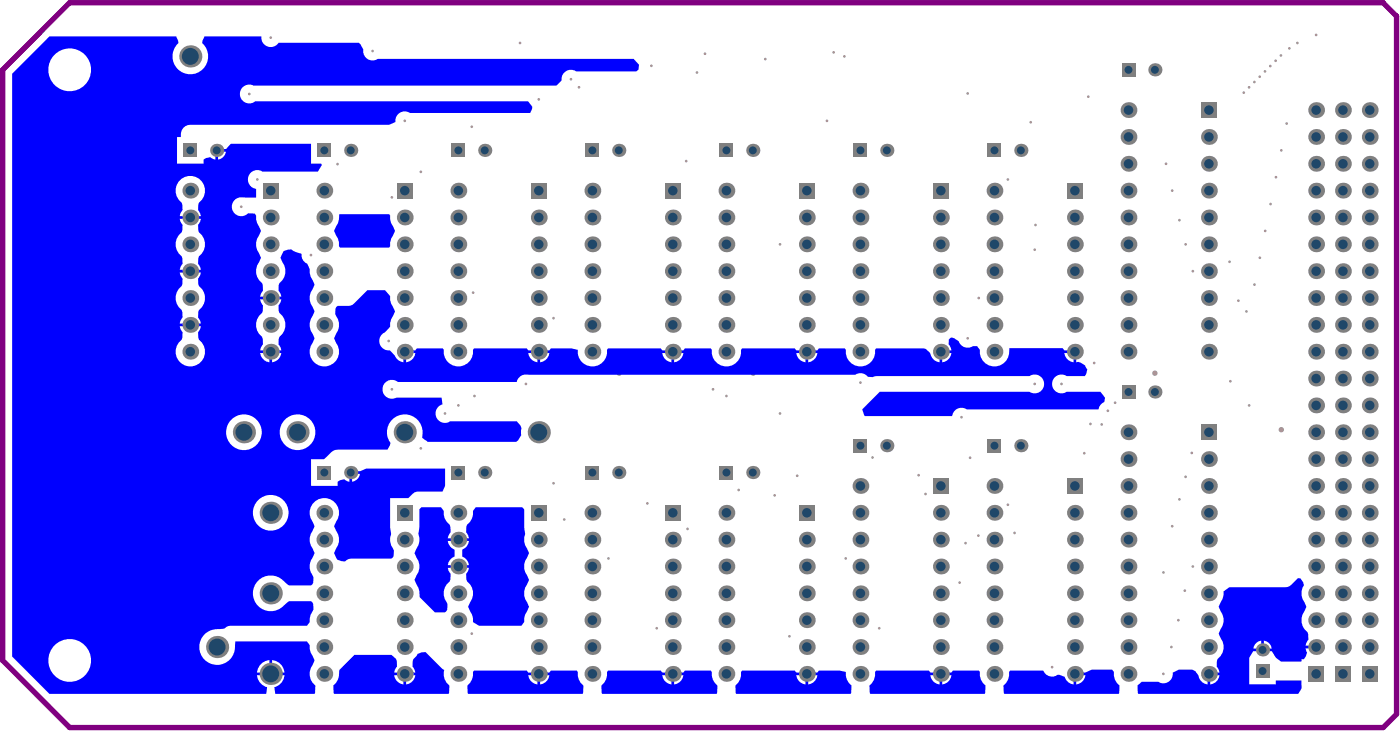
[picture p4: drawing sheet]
<svg xmlns="http://www.w3.org/2000/svg" width="442mm" height="230mm" viewBox="0 0 442 230" stroke-linecap="round" stroke-linejoin="round" font-family="sans-serif">
<path d="M22 .9h414.4l4.2 4.2v220l-4.2 4.2h-414.4l-21.2-21.2v-186.1z" fill="none" stroke="#800080" stroke-width="1.7"/>
<g fill="#a6968d">
<circle cx="195.8" cy="20.5" r=".85"/>
<circle cx="172.1" cy="22" r=".85"/>
<circle cx="157.3" cy="22" r=".85"/>
<circle cx="142.5" cy="22" r=".85"/>
<circle cx="125.6" cy="22" r=".85"/>
<circle cx="108.7" cy="22" r=".85"/>
<circle cx="91.8" cy="22" r=".85"/>
<circle cx="74.8" cy="22" r=".85"/>
<circle cx="326.4" cy="214.5" r=".85"/>
<circle cx="157.3" cy="214.5" r=".85"/>
<circle cx="199.6" cy="214.5" r=".85"/>
<circle cx="241.9" cy="214.5" r=".85"/>
<circle cx="284.1" cy="214.5" r=".85"/>
<circle cx="389.8" cy="188.7" r=".85"/>
<circle cx="110.8" cy="72.8" r=".85"/>
<circle cx="110.8" cy="100.3" r=".85"/>
<circle cx="9.3" cy="26.2" r=".85"/>
<circle cx="17.8" cy="43.2" r=".85"/>
<circle cx="9.3" cy="60.1" r=".85"/>
<circle cx="17.8" cy="77" r=".85"/>
<circle cx="9.3" cy="93.9" r=".85"/>
<circle cx="17.8" cy="110.8" r=".85"/>
<circle cx="9.3" cy="127.8" r=".85"/>
<circle cx="17.8" cy="144.7" r=".85"/>
<circle cx="9.3" cy="161.6" r=".85"/>
<circle cx="17.8" cy="178.5" r=".85"/>
<circle cx="9.3" cy="195.4" r=".85"/>
<circle cx="34.7" cy="43.2" r=".85"/>
<circle cx="26.2" cy="60.1" r=".85"/>
<circle cx="34.7" cy="77" r=".85"/>
<circle cx="26.2" cy="93.9" r=".85"/>
<circle cx="34.7" cy="110.8" r=".85"/>
<circle cx="26.2" cy="127.8" r=".85"/>
<circle cx="34.7" cy="144.7" r=".85"/>
<circle cx="26.2" cy="161.6" r=".85"/>
<circle cx="34.7" cy="178.5" r=".85"/>
<circle cx="26.2" cy="195.4" r=".85"/>
<circle cx="34.7" cy="212.4" r=".85"/>
<circle cx="43.1" cy="26.2" r=".85"/>
<circle cx="51.6" cy="43.2" r=".85"/>
<circle cx="43.1" cy="60.1" r=".85"/>
<circle cx="51.6" cy="77" r=".85"/>
<circle cx="43.1" cy="93.9" r=".85"/>
<circle cx="51.6" cy="110.8" r=".85"/>
<circle cx="43.1" cy="127.8" r=".85"/>
<circle cx="51.6" cy="144.7" r=".85"/>
<circle cx="43.1" cy="161.6" r=".85"/>
<circle cx="51.6" cy="178.5" r=".85"/>
<circle cx="43.1" cy="195.4" r=".85"/>
<circle cx="51.6" cy="212.4" r=".85"/>
<circle cx="68.5" cy="77" r=".85"/>
<circle cx="68.5" cy="110.8" r=".85"/>
<circle cx="60" cy="127.8" r=".85"/>
<circle cx="68.5" cy="144.7" r=".85"/>
<circle cx="60" cy="161.6" r=".85"/>
<circle cx="68.5" cy="178.5" r=".85"/>
<circle cx="60" cy="195.4" r=".85"/>
<circle cx="68.5" cy="212.4" r=".85"/>
<circle cx="77" cy="93.9" r=".85"/>
<circle cx="77" cy="127.8" r=".85"/>
<circle cx="119.2" cy="212.4" r=".85"/>
<circle cx="136.2" cy="178.5" r=".85"/>
<circle cx="136.2" cy="212.4" r=".85"/>
<circle cx="153.1" cy="178.5" r=".85"/>
<circle cx="279.9" cy="127.8" r=".85"/>
<circle cx="296.8" cy="127.8" r=".85"/>
<circle cx="389.9" cy="212.4" r=".85"/>
<circle cx="398.3" cy="195.4" r=".85"/>
<circle cx="164.1" cy="13.5" r=".42"/>
<circle cx="117.5" cy="16.1" r=".42"/>
<circle cx="85.4" cy="11.9" r=".42"/>
<circle cx="406.8" cy="15.2" r=".42"/>
<circle cx="409.3" cy="13.5" r=".42"/>
<circle cx="415.2" cy="11" r=".42"/>
<circle cx="390.7" cy="94.8" r=".42"/>
<circle cx="394.1" cy="127.8" r=".42"/>
<circle cx="404.2" cy="135.4" r=".85"/>
<circle cx="140.4" cy="130.3" r=".42"/>
<circle cx="246.1" cy="130.3" r=".42"/>
<circle cx="246.1" cy="77" r=".42"/>
<circle cx="326.4" cy="78.7" r=".42"/>
<circle cx="326.4" cy="121" r=".42"/>
<circle cx="144.6" cy="127.8" r=".42"/>
<circle cx="216.5" cy="50.8" r=".42"/>
<circle cx="318" cy="56.6" r=".42"/>
<circle cx="219.9" cy="22.9" r=".42"/>
<circle cx="222.4" cy="16.9" r=".42"/>
<circle cx="224.9" cy="122.7" r=".42"/>
<circle cx="233" cy="154.4" r=".42"/>
<circle cx="343.3" cy="30.5" r=".42"/>
<circle cx="325.2" cy="38.5" r=".42"/>
<circle cx="326.7" cy="70.9" r=".42"/>
<circle cx="148.8" cy="39.9" r=".42"/>
<circle cx="122.6" cy="107.5" r=".42"/>
<circle cx="132.8" cy="54.2" r=".42"/>
<circle cx="78.6" cy="29.6" r=".42"/>
<circle cx="76.1" cy="65.2" r=".42"/>
<circle cx="305.3" cy="29.5" r=".42"/>
<circle cx="305.3" cy="106.6" r=".42"/>
<circle cx="132.8" cy="141.3" r=".42"/>
<circle cx="344" cy="133.6" r=".42"/>
<circle cx="345.2" cy="114.4" r=".42"/>
<circle cx="387.9" cy="82.5" r=".42"/>
<circle cx="374" cy="150.3" r=".42"/>
<circle cx="376" cy="142.7" r=".42"/>
<circle cx="372.1" cy="157.4" r=".42"/>
<circle cx="342.1" cy="142.8" r=".42"/>
<circle cx="331.9" cy="210.2" r=".42"/>
<circle cx="393.2" cy="98.1" r=".42"/>
<circle cx="388.2" cy="120.1" r=".42"/>
<circle cx="244.4" cy="156.1" r=".42"/>
<circle cx="174.6" cy="152.3" r=".42"/>
<circle cx="204.2" cy="158.6" r=".42"/>
<circle cx="178" cy="163.7" r=".42"/>
<circle cx="392.4" cy="29.2" r=".42"/>
<circle cx="180.1" cy="25" r=".42"/>
<circle cx="182.7" cy="27.5" r=".42"/>
<circle cx="205.5" cy="20.7" r=".42"/>
<circle cx="216.9" cy="166.7" r=".42"/>
<circle cx="249" cy="200.5" r=".42"/>
<circle cx="241.4" cy="18.6" r=".42"/>
<circle cx="266.4" cy="17.8" r=".42"/>
<circle cx="263" cy="16.5" r=".42"/>
<circle cx="260.9" cy="38.1" r=".42"/>
<circle cx="400.8" cy="20.8" r=".42"/>
<circle cx="399.1" cy="22.5" r=".42"/>
<circle cx="397.4" cy="24.2" r=".42"/>
<circle cx="395.7" cy="25.8" r=".42"/>
<circle cx="394.1" cy="27.5" r=".42"/>
<circle cx="404.1" cy="17.5" r=".42"/>
<circle cx="402.4" cy="19.1" r=".42"/>
<circle cx="251.5" cy="149.9" r=".42"/>
<circle cx="395.8" cy="89.7" r=".42"/>
<circle cx="397.5" cy="81.2" r=".42"/>
<circle cx="399.2" cy="72.8" r=".42"/>
<circle cx="400.8" cy="64.3" r=".42"/>
<circle cx="402.5" cy="55.8" r=".42"/>
<circle cx="404.2" cy="47.4" r=".42"/>
<circle cx="405.9" cy="38.9" r=".42"/>
<circle cx="123.6" cy="122.7" r=".42"/>
<circle cx="123.6" cy="62.2" r=".42"/>
<circle cx="165.9" cy="121" r=".42"/>
<circle cx="98.1" cy="80.4" r=".42"/>
<circle cx="170" cy="31.3" r=".42"/>
<circle cx="81.2" cy="56.6" r=".42"/>
<circle cx="229.2" cy="124.8" r=".42"/>
<circle cx="149.7" cy="124.8" r=".42"/>
<circle cx="308.8" cy="93.9" r=".42"/>
<circle cx="149.3" cy="92.2" r=".42"/>
<circle cx="174.6" cy="100.3" r=".42"/>
<circle cx="271.5" cy="120.6" r=".42"/>
<circle cx="127.7" cy="38.1" r=".42"/>
<circle cx="349.5" cy="129.5" r=".42"/>
<circle cx="303.3" cy="131.5" r=".42"/>
<circle cx="347.6" cy="133.8" r=".42"/>
<circle cx="308.7" cy="168.8" r=".42"/>
<circle cx="304.6" cy="171.2" r=".42"/>
<circle cx="306" cy="144.3" r=".42"/>
<circle cx="275.3" cy="144.2" r=".42"/>
<circle cx="289.8" cy="149.8" r=".42"/>
<circle cx="106.5" cy="51.7" r=".42"/>
<circle cx="266.8" cy="176" r=".42"/>
<circle cx="192" cy="176" r=".42"/>
<circle cx="334.9" cy="121" r=".42"/>
<circle cx="320.1" cy="167.9" r=".42"/>
<circle cx="367.1" cy="180.4" r=".42"/>
<circle cx="277.4" cy="198" r=".42"/>
<circle cx="292" cy="155.7" r=".42"/>
<circle cx="207.2" cy="198" r=".42"/>
<circle cx="148.8" cy="199.7" r=".42"/>
<circle cx="318" cy="159.1" r=".42"/>
<circle cx="302.7" cy="183.6" r=".42"/>
<circle cx="351.8" cy="126.9" r=".42"/>
<circle cx="376.3" cy="85.5" r=".42"/>
<circle cx="376.3" cy="178.5" r=".42"/>
<circle cx="374" cy="77" r=".42"/>
<circle cx="373.8" cy="186.1" r=".42"/>
<circle cx="372.1" cy="69.4" r=".42"/>
<circle cx="369.8" cy="60.1" r=".42"/>
<circle cx="371.8" cy="195.4" r=".42"/>
<circle cx="369.6" cy="203.9" r=".42"/>
<circle cx="369.8" cy="165.8" r=".42"/>
<circle cx="367.9" cy="51.6" r=".42"/>
<circle cx="367" cy="212.4" r=".42"/>
<circle cx="364.3" cy="216.6" r=".85"/>
<circle cx="68.5" cy="117.6" r=".85"/>
<circle cx="153.1" cy="117.6" r=".85"/>
<circle cx="110.8" cy="117.6" r=".85"/>
<circle cx="195.3" cy="117.6" r=".85"/>
<circle cx="237.6" cy="117.6" r=".85"/>
<circle cx="279.9" cy="117.6" r=".85"/>
<circle cx="322.2" cy="117.6" r=".85"/>
<circle cx="364.3" cy="117.6" r=".85"/>
</g>
<g fill="#00f">
<path d="M107 67.5h15.8l.3 .4v1.2l.3 1.2 1.2 2.5-1.2 2.4-.3 1.2v1.2l-.3 .4h-15.5l-.4-.4v-1.2l-.3-1.2-1.2-2.4a9.7 9.7 0 0 0 1.6-5.3z"/>
<path d="M132.9 159.8l-.6 .7v5.7l-.3 2.1a4.7 4.7 0 0 1-.6 4.6l-.6 1.4 .6 1.4a4.7 4.7 0 0 1 0 5.7l-.6 1.4a10.4 10.4 0 0 1 1.6 5.4l4.8 4.8h3.2l.5-.4a3.3 3.3 0 0 0-.6-3.8 4.6 4.6 0 0 1 1.6-5.6l.3-2.3-.7-1.1-.2-.9h6.7l-.3 .9-.6 1.1 .3 2.3a4.6 4.6 0 0 1 .9 6.6l-.6 1.4 1.2 2.5 .3 1.1v1.2l1.9 1.2h13.4l.9-1.2v-1.2l.3-1.1 1.2-2.5-.6-1.4a4.7 4.7 0 0 1 0-5.7l.6-1.3-.6-1.4a4.7 4.7 0 0 1 0-5.7l.6-1.4-.6-1.4a4.7 4.7 0 0 1-.6-4.6l-.3-2.1v-5.7l-.7-.7h-14.6l-.9 1.2a4.6 4.6 0 0 1-1.8 4.3l-.3 2.4 .6 1.1 .3 .8h-6.7l.2-.8 .7-1.1-.3-2.4a4.6 4.6 0 0 1-1.9-4.3l-.9-1.2zM141.3 170.5h6.7a3.3 3.3 0 0 1-2.2 2.7v2.2a3.3 3.3 0 0 1 2.2 2.7h-6.7a3.3 3.3 0 0 1 2.1-2.7v-2.2a3.3 3.3 0 0 1-2.1-2.7z"/>
<path d="M191.8 211.3l-.3 .5a4.7 4.7 0 0 1-1.8 4.3l.3 2.6h36.1l.2-2.6a4.7 4.7 0 0 1-1.7-4.3l-.4-.5h-8.1l-.5 .6h-6.7l-.4-.6zM208.9 212.8h2.9v2.9a3.4 3.4 0 0 1-2.9-2.9zM212.7 212.8h2.9a3.4 3.4 0 0 1-2.9 2.9z"/>
<path d="M111.8 206.4l-4.7 4.8a8.1 8.1 0 0 1-1.1 4l-.8 .9 .2 2.6h36.1l.3-2.6a4.6 4.6 0 0 1-1.6-5l-.9-.5-5.1-5.1-2.4 .5-1.4 1.6-.3 2.4 .7 1.1 .2 .8h-6.6l.2-.8 .6-1.1v-1.7l-.2-.7-1.5-1.2zM124.4 212.8h2.9v2.9a3.4 3.4 0 0 1-2.9-2.9zM128.1 212.8h2.9a3.4 3.4 0 0 1-2.9 2.9z"/>
<path d="M149.6 211.3l-.4 .5a4.7 4.7 0 0 1-1.8 4.3l.3 2.6h36.1l.3-2.6a4.7 4.7 0 0 1-1.8-4.3l-.3-.5h-8.2l-.5 .6h-6.7l-.4-.6zM166.6 212.8h3v2.9a3.4 3.4 0 0 1-3-2.9zM170.4 212.8h2.9a3.4 3.4 0 0 1-2.9 2.9z"/>
<path d="M15.6 11.5l-11.8 11.7v183.7l11.8 11.8h68.4l.3-2.1-.6-.2a4.3 4.3 0 0 1-2.6-3.6l8.7 .1a4.3 4.3 0 0 1-3.2 3.7l.2 2.1h12.4l.3-2.6a4.7 4.7 0 0 1-.9-6.6l.7-1.4-1.3-2.4-.3-1.2v-1.2l-.9-1.2h-22.6v1.3a5.7 5.7 0 0 1-5.7 6.1 5.7 5.7 0 0 1-5.7-6.2 5.7 5.7 0 0 1 6.7-5.1l1.3-.1 .7-.6 1.2-.3h24.1l.9-1.2v-1.2l.3-1.1 .9-1.7-.1-1.7-.2-.5-.5-.3h-6.9l-.3 .1a10.5 10.5 0 0 1-4.9 3 5.7 5.7 0 0 1-5.7-8.1 5.7 5.7 0 0 1 9.8-.8l1.1 .8h6.9l.7-.9a3.6 3.6 0 0 0-.8-3.3 4.7 4.7 0 0 1 .6-4.6l.7-1.4-.7-1.4a4.7 4.7 0 0 1 0-5.7l.7-1.4-.7-1.4a4.7 4.7 0 0 1 .6-6.2 4.7 4.7 0 0 1 6.3 0 4.7 4.7 0 0 1 .5 6.2l-.6 1.4 .6 1.4a4.7 4.7 0 0 1 0 5.7l-.6 1.4 1 2.1 1.3 .4 1.2 .1 .6-.5 1.3-.4h12.7l.4-.3a3.3 3.3 0 0 0-.5-3.9l-.3-1.1v-1.2l.3-1.2-.3-2.1v-9.2h5.7a4 4 0 0 1 3.1-2.1h7.7l.8-1.8v-5.4h-24.9l-1.8 .8h-3.1v.4h-.4v2.9l-1.6-.8-1.3 .3-.8 .5v1.3h-8.4v-8.4h4.1l.8-.6a4.6 4.6 0 0 1 3.6-2.4h15.6l1-2.1-.5-.7a5.7 5.7 0 0 1 4.6-8.3 5.7 5.7 0 0 1 5.9 7.3l1.7 1.3h28l.5-.4 1-1.7 .1-2.2-.3-.7-1.2-1.4h-21a2.97 2.97 0 0 1-4.3-1.3 2.97 2.97 0 0 1 1.9-4.1l-.3-2.1h-14.3a2.98 2.98 0 0 1-4.3-2.9 2.98 2.98 0 0 1 4.8-2h37.5l.2-.6a3.7 3.7 0 0 1 3.7-1.7h102.9l.5-.3a2.99 2.99 0 0 1 3.5 1h1.5l1.2-.3h48.3a2.97 2.97 0 0 1 4.6 2.5 2.97 2.97 0 0 1-4.6 2.5h-47.2l-5.6 5.5 .8 2.1h27.6a2.96 2.96 0 0 1 4.6-2.1h41.6l.5-1.4 1.3-.9 .2-1.3-1.4-1.9h-10.7a2.97 2.97 0 0 1-4.6-2.5 2.97 2.97 0 0 1 4.6-2.5h5.8l.4-.6a2.66 2.66 0 0 0-.4-2.7l-2.2-1.2-.6 .2v-3.4h-.4v-.4h-3.3l-.6-.7-16.8 .1a4.8 4.8 0 0 1-3.2 5.4 4.8 4.8 0 0 1-5.8-2.6l-.3-1.2v-1.2l-.8-1.1h-1.4a2.94 2.94 0 0 1-4.4-1.5l-1.5-1-.8-.3-.4 .2-.5 .5v1.5l.6 1 .3 .9h-3.4v.4h-.4v3.4a3.7 3.7 0 0 1-3.1-3.1l-1.2-1.1-.6-.2h-15.1l-.3 .4a4.7 4.7 0 0 1-4.6 5.3 4.7 4.7 0 0 1-4.7-5.3l-.3-.4h-8.2l-.4 .6h-6.7l-.5-.6h-16.6l-.3 .4v1.2a4.7 4.7 0 0 1-5.2 4.1 4.7 4.7 0 0 1-4-5.3l-.4-.4h-8.1l-.5 .6h-6.7l-.4-.6h-16.7l-.3 .4v1.2a4.7 4.7 0 0 1-5.2 4.1 4.7 4.7 0 0 1-4-5.3l-2-.4h-6.5l-.5 .6h-6.7l-.4-.6h-16.6l-.4 .4v1.2a4.7 4.7 0 0 1-5.2 4.1 4.7 4.7 0 0 1-4-5.3l-.3-.4h-8.2l-.5 .6h-3.3v.4h-.4v3.4a3.3 3.3 0 0 1-2.7-2.1l-1.6-1.7h-.8a2.99 2.99 0 0 1-2.5-2.6 2.99 2.99 0 0 1 1.8-3.1l1.6-1.7v-.5a4.4 4.4 0 0 1 .9-3l.6-1.4-.6-1.3a4.7 4.7 0 0 1-.9-3.5l-1.6-1.9h-5.6l-4.7 4.7-1.3 .3h-3.3l-.8 .9a4 4 0 0 0 .8 3.3 4.7 4.7 0 0 1-.6 4.6l-.6 1.4 .6 1.4a4.7 4.7 0 0 1-.5 6.3 4.7 4.7 0 0 1-6.3 0 4.7 4.7 0 0 1-.6-6.3l.7-1.4-.7-1.4a4.7 4.7 0 0 1 0-5.7l.7-1.4-.7-1.3a4.7 4.7 0 0 1 0-5.7l.7-1.4-1.3-2.5-.3-1.1v-1.2l-.7-1.8a2.99 2.99 0 0 1-1.9-3.1 4.9 4.9 0 0 1-3.1-1.4l-2.5 .5-1 2.1 1.2 2.5a4.6 4.6 0 0 1-1.5 5.5l-.3 2.4 .6 1 .3 .9h-6.7l.2-.9 .7-1-.1-1.7-.3-.8a4.7 4.7 0 0 1-.9-6.5l.6-1.4-.6-1.4a4.7 4.7 0 0 1 0-5.6l.6-1.4-1.2-2.5-.3-1.2v-1.2l-.5-.6-2.1-.1-.3 .3a2.99 2.99 0 0 1-4.7-1.6 2.99 2.99 0 0 1 3.3-3.7l4.3 .1v-2.8a2.98 2.98 0 0 1-2.4-4 2.98 2.98 0 0 1 4.4-1.4h17.5l1.2-2.1-.2-.4h-3.2v-6.3h-25.2l-1.6 1.7h-2.9v.4h-.5v2.9l-1.5-.8-1.4 .3-.8 .5v1.3h-8.4v-8.4h1.3v-.9a2.99 2.99 0 0 1 2.9-3h62.8l1.9-.8a2.97 2.97 0 0 1 1.4-2.9 2.97 2.97 0 0 1 3.2 0h38l.6-1.9-1.3-1.8-86.1 .1a2.98 2.98 0 0 1-4.8-2.1 2.98 2.98 0 0 1 4.3-2.9h95.5l1.7-1.6v-.8a2.96 2.96 0 0 1 4.6-2.1h18.9l.7-.5 .2-1.6-1.7-1.8h-80.7l-.5 .2a2.97 2.97 0 0 1-4.1-3.2l-.9-1.6-.5-.5h-25.3l-.1 .2a2.98 2.98 0 0 1-3.5 .9 2.98 2.98 0 0 1-1.8-3.1h-18l-.7 2.1 .6 .6a5.6 5.6 0 0 1-.7 7.9 5.6 5.6 0 0 1-7.9-.6 5.6 5.6 0 0 1 .5-7.9l-.7-2.1zM15.2 22a6.8 6.8 0 0 1 13.5 0 6.8 6.8 0 0 1-13.5 0zM68.8 47.8h2.5a2.93 2.93 0 0 1-2.5 2.5zM57.2 56.4a4.6 4.6 0 0 1 6.6 .9 4.6 4.6 0 0 1-1 6.5l-.3 2.4 .7 1 .2 .9h-6.7l.2-.9 .7-1-.3-2.4a4.6 4.6 0 0 1-.1-7.4zM56.7 69h6.7l-.2 .8-.7 1.1 .3 2.4a4.6 4.6 0 0 1 0 7.4l-.3 2.4 .7 1.1 .2 .8h-6.7l.2-.8 .7-1.1-.3-2.4a4.6 4.6 0 0 1 0-7.4l.3-2.4-.7-1.1zM56.7 85.9h6.7l-.2 .8-.7 1.1 .3 2.4a4.6 4.6 0 0 1 0 7.5l-.3 2.3 .7 1.1 .2 .9h-6.7l.2-.9 .7-1.1-.3-2.3a4.6 4.6 0 0 1 0-7.5l.3-2.4-.7-1.1zM82.1 94.3h6.7l-.3 .9-.6 1.1 .3 2.3a4.6 4.6 0 0 1 0 7.5l-.3 2.4 .6 1 .3 .9h-6.7l.2-.9 .7-1-.3-2.4a4.6 4.6 0 0 1 0-7.5l.3-2.3-.7-1.1zM82.1 111.3h2.9v2.9a3.4 3.4 0 0 1-2.9-2.9zM85.8 111.3h3a3.4 3.4 0 0 1-3 2.9zM128.1 111.3h2.9a3.4 3.4 0 0 1-2.9 2.9zM166.6 111.3h3v2.9a3.4 3.4 0 0 1-3-2.9zM170.4 111.3h2.9a3.4 3.4 0 0 1-2.9 2.9zM208.9 111.3h2.9v2.9a3.4 3.4 0 0 1-2.9-2.9zM212.7 111.3h2.9a3.4 3.4 0 0 1-2.9 2.9zM251.2 111.3h2.9v2.9a3.4 3.4 0 0 1-2.9-2.9zM255 111.3h2.9a3.4 3.4 0 0 1-2.9 2.9zM297.3 111.3h2.9a3.4 3.4 0 0 1-2.9 2.9zM335.8 111.3h2.9v2.9a3.4 3.4 0 0 1-2.9-2.9zM56.7 102.8h6.7l-.2 .9-.7 1 .3 2.4a4.6 4.6 0 0 1 .7 6.9 4.6 4.6 0 0 1-6.9 0 4.6 4.6 0 0 1 .7-6.9l.3-2.4-.7-1zM71.3 136.2a5.6 5.6 0 0 1 11.3 0 5.6 5.6 0 0 1-11.3 0zM88.2 136.2a5.6 5.6 0 0 1 11.3 0 5.6 5.6 0 0 1-11.3 0zM111.1 149.3h2.5a2.93 2.93 0 0 1-2.5 2.5zM79.8 161.6a5.6 5.6 0 0 1 11.3 0 5.6 5.6 0 0 1-11.3 0zM82.7 208.9l1-.6 1.3-.3v3.9h-3.9a4.2 4.2 0 0 1 1.6-3zM85.8 208a4.3 4.3 0 0 1 4 3.9h-4zM15.2 208.1a6.8 6.8 0 0 1 13.5 0 6.8 6.8 0 0 1-13.5 0z"/>
<path d="M318.7 211.3l-.3 .5a4.7 4.7 0 0 1-1.8 4.3l.2 2.6h36.1l.3-2.6a4.7 4.7 0 0 1-1.8-4.3l-.5-.8h-6.5l-1.9 .9h-3.4v.5h-.4v3.3a3.3 3.3 0 0 1-2.8-2.4l-2.2-.7a2.97 2.97 0 0 1-4.6-1.3zM339.5 212.8h3a3.4 3.4 0 0 1-3 2.9z"/>
<path d="M386 186.4v1.2l-.3 1.2-1.2 2.4 .6 1.4a4.7 4.7 0 0 1 0 5.7l-.6 1.4 .6 1.4a4.6 4.6 0 0 1-1 6.5l-.3 2.4 .7 1.1 .2 .8h-3.3v.5h-.4v3.3a3.4 3.4 0 0 1-3-2.9l-.9-1.3-1-.5h-4.2l-1.9 1a2.97 2.97 0 0 1-1.4 2.9 2.97 2.97 0 0 1-3.2-.1h-5.1l-1.4 1.3 .1 2.3 .1 .3h50.5l1-1.7v-2.6h-8.1v1.3h-8.4v-8.4l1.3-2.1h5.9l1.2 2.1 1.6 1.2h6.5v-.8h.8l.6-.9 .4-1.2-.5-1.3h3.3v-.8h-3.3l.2-.9 .7-1-.3-2.4a4.6 4.6 0 0 1-1-6.6l.7-1.4-.7-1.4a4.6 4.6 0 0 1-.1-5.4l-.3-.9-.8-1.2-.8-.1-2.2 2.1-1.1 .7-18.4 .1zM396.5 202.5l1.4-.6v2.5h-2.5l.6-1.4zM398.7 201.9a2.93 2.93 0 0 1 2.5 2.5h-2.5zM381.8 212.8h2.9a3.4 3.4 0 0 1-2.9 2.9z"/>
<path d="M234.1 211.3l-.3 .5a4.7 4.7 0 0 1-1.8 4.3l.3 2.6h36.1l.2-2.6a4.7 4.7 0 0 1-1.8-4.3l-2-.5h-6.5l-.4 .6h-6.7l-.5-.6zM251.2 212.8h2.9v2.9a3.4 3.4 0 0 1-2.9-2.9zM255 212.8h2.9a3.4 3.4 0 0 1-2.9 2.9z"/>
<path d="M276.4 211.3l-.3 .5a4.7 4.7 0 0 1-1.8 4.3l.3 2.6h36l.3-2.6a4.7 4.7 0 0 1-1.8-4.3l-.3-.5h-8.2l-.4 .6h-6.7l-.5-.6zM293.5 212.8h2.9v2.9a3.4 3.4 0 0 1-2.9-2.9zM297.3 212.8h2.9a3.4 3.4 0 0 1-2.9 2.9z"/>
</g>
<circle cx="432.1" cy="195.4" r="2.5" fill="#808080"/>
<circle cx="432.1" cy="195.4" r="1.5" fill="#1f4769"/>
<circle cx="432.1" cy="187" r="2.5" fill="#808080"/>
<circle cx="432.1" cy="187" r="1.5" fill="#1f4769"/>
<circle cx="432.1" cy="203.9" r="2.5" fill="#808080"/>
<circle cx="432.1" cy="203.9" r="1.5" fill="#1f4769"/>
<path d="M429.6 209.9h5v5h-5z" fill-rule="evenodd" fill="#808080"/>
<circle cx="432.1" cy="212.4" r="1.5" fill="#1f4769"/>
<circle cx="432.1" cy="178.5" r="2.5" fill="#808080"/>
<circle cx="432.1" cy="178.5" r="1.5" fill="#1f4769"/>
<path d="M421.2 209.9h5v5h-5z" fill-rule="evenodd" fill="#808080"/>
<circle cx="423.7" cy="212.4" r="1.5" fill="#1f4769"/>
<circle cx="423.7" cy="195.4" r="2.5" fill="#808080"/>
<circle cx="423.7" cy="195.4" r="1.5" fill="#1f4769"/>
<circle cx="423.7" cy="203.9" r="2.5" fill="#808080"/>
<circle cx="423.7" cy="203.9" r="1.5" fill="#1f4769"/>
<circle cx="423.7" cy="187" r="2.5" fill="#808080"/>
<circle cx="423.7" cy="187" r="1.5" fill="#1f4769"/>
<circle cx="423.7" cy="178.5" r="2.5" fill="#808080"/>
<circle cx="423.7" cy="178.5" r="1.5" fill="#1f4769"/>
<circle cx="415.2" cy="203.9" r="2.5" fill="#808080"/>
<circle cx="415.2" cy="203.9" r="1.5" fill="#1f4769"/>
<circle cx="415.2" cy="195.4" r="2.5" fill="#808080"/>
<circle cx="415.2" cy="195.4" r="1.5" fill="#1f4769"/>
<path d="M412.7 209.9h5v5h-5z" fill-rule="evenodd" fill="#808080"/>
<circle cx="415.2" cy="212.4" r="1.5" fill="#1f4769"/>
<circle cx="415.2" cy="187" r="2.5" fill="#808080"/>
<circle cx="415.2" cy="187" r="1.5" fill="#1f4769"/>
<circle cx="415.2" cy="178.5" r="2.5" fill="#808080"/>
<circle cx="415.2" cy="178.5" r="1.5" fill="#1f4769"/>
<path d="M396.2 209.4h4.2v4.1h-4.2z" fill-rule="evenodd" fill="#808080"/>
<circle cx="398.3" cy="211.5" r="1.25" fill="#1f4769"/>
<circle cx="398.3" cy="204.8" r="2.08" fill="#808080"/>
<circle cx="398.3" cy="204.8" r="1.25" fill="#1f4769"/>
<circle cx="381.4" cy="187" r="2.5" fill="#808080"/>
<circle cx="381.4" cy="187" r="1.5" fill="#1f4769"/>
<circle cx="381.4" cy="212.4" r="2.5" fill="#808080"/>
<circle cx="381.4" cy="212.4" r="1.5" fill="#1f4769"/>
<circle cx="381.4" cy="203.9" r="2.5" fill="#808080"/>
<circle cx="381.4" cy="203.9" r="1.5" fill="#1f4769"/>
<circle cx="381.4" cy="195.4" r="2.5" fill="#808080"/>
<circle cx="381.4" cy="195.4" r="1.5" fill="#1f4769"/>
<circle cx="356" cy="187" r="2.5" fill="#808080"/>
<circle cx="356" cy="187" r="1.5" fill="#1f4769"/>
<circle cx="432.1" cy="170.1" r="2.5" fill="#808080"/>
<circle cx="432.1" cy="170.1" r="1.5" fill="#1f4769"/>
<circle cx="432.1" cy="161.6" r="2.5" fill="#808080"/>
<circle cx="432.1" cy="161.6" r="1.5" fill="#1f4769"/>
<circle cx="432.1" cy="127.8" r="2.5" fill="#808080"/>
<circle cx="432.1" cy="127.8" r="1.5" fill="#1f4769"/>
<circle cx="432.1" cy="144.7" r="2.5" fill="#808080"/>
<circle cx="432.1" cy="144.7" r="1.5" fill="#1f4769"/>
<circle cx="432.1" cy="153.1" r="2.5" fill="#808080"/>
<circle cx="432.1" cy="153.1" r="1.5" fill="#1f4769"/>
<circle cx="432.1" cy="136.2" r="2.5" fill="#808080"/>
<circle cx="432.1" cy="136.2" r="1.5" fill="#1f4769"/>
<circle cx="423.7" cy="170.1" r="2.5" fill="#808080"/>
<circle cx="423.7" cy="170.1" r="1.5" fill="#1f4769"/>
<circle cx="423.7" cy="161.6" r="2.5" fill="#808080"/>
<circle cx="423.7" cy="161.6" r="1.5" fill="#1f4769"/>
<circle cx="423.7" cy="153.1" r="2.5" fill="#808080"/>
<circle cx="423.7" cy="153.1" r="1.5" fill="#1f4769"/>
<circle cx="423.7" cy="144.7" r="2.5" fill="#808080"/>
<circle cx="423.7" cy="144.7" r="1.5" fill="#1f4769"/>
<circle cx="423.7" cy="136.2" r="2.5" fill="#808080"/>
<circle cx="423.7" cy="136.2" r="1.5" fill="#1f4769"/>
<circle cx="423.7" cy="127.8" r="2.5" fill="#808080"/>
<circle cx="423.7" cy="127.8" r="1.5" fill="#1f4769"/>
<circle cx="415.2" cy="170.1" r="2.5" fill="#808080"/>
<circle cx="415.2" cy="170.1" r="1.5" fill="#1f4769"/>
<circle cx="415.2" cy="161.6" r="2.5" fill="#808080"/>
<circle cx="415.2" cy="161.6" r="1.5" fill="#1f4769"/>
<circle cx="415.2" cy="153.1" r="2.5" fill="#808080"/>
<circle cx="415.2" cy="153.1" r="1.5" fill="#1f4769"/>
<circle cx="415.2" cy="136.2" r="2.5" fill="#808080"/>
<circle cx="415.2" cy="136.2" r="1.5" fill="#1f4769"/>
<circle cx="415.2" cy="144.7" r="2.5" fill="#808080"/>
<circle cx="415.2" cy="144.7" r="1.5" fill="#1f4769"/>
<circle cx="415.2" cy="127.8" r="2.5" fill="#808080"/>
<circle cx="415.2" cy="127.8" r="1.5" fill="#1f4769"/>
<circle cx="381.4" cy="178.5" r="2.5" fill="#808080"/>
<circle cx="381.4" cy="178.5" r="1.5" fill="#1f4769"/>
<circle cx="381.4" cy="170.1" r="2.5" fill="#808080"/>
<circle cx="381.4" cy="170.1" r="1.5" fill="#1f4769"/>
<circle cx="381.4" cy="161.6" r="2.5" fill="#808080"/>
<circle cx="381.4" cy="161.6" r="1.5" fill="#1f4769"/>
<circle cx="381.4" cy="153.1" r="2.5" fill="#808080"/>
<circle cx="381.4" cy="153.1" r="1.5" fill="#1f4769"/>
<path d="M378.9 133.7h5v5h-5z" fill-rule="evenodd" fill="#808080"/>
<circle cx="381.4" cy="136.2" r="1.5" fill="#1f4769"/>
<circle cx="381.4" cy="144.7" r="2.5" fill="#808080"/>
<circle cx="381.4" cy="144.7" r="1.5" fill="#1f4769"/>
<circle cx="364.3" cy="123.5" r="2.08" fill="#808080"/>
<circle cx="364.3" cy="123.5" r="1.25" fill="#1f4769"/>
<circle cx="356" cy="212.4" r="2.5" fill="#808080"/>
<circle cx="356" cy="212.4" r="1.5" fill="#1f4769"/>
<circle cx="356" cy="178.5" r="2.5" fill="#808080"/>
<circle cx="356" cy="178.5" r="1.5" fill="#1f4769"/>
<circle cx="356" cy="195.4" r="2.5" fill="#808080"/>
<circle cx="356" cy="195.4" r="1.5" fill="#1f4769"/>
<circle cx="356" cy="203.9" r="2.5" fill="#808080"/>
<circle cx="356" cy="203.9" r="1.5" fill="#1f4769"/>
<circle cx="356" cy="170.1" r="2.5" fill="#808080"/>
<circle cx="356" cy="170.1" r="1.5" fill="#1f4769"/>
<circle cx="339.1" cy="195.4" r="2.5" fill="#808080"/>
<circle cx="339.1" cy="195.4" r="1.5" fill="#1f4769"/>
<circle cx="339.1" cy="187" r="2.5" fill="#808080"/>
<circle cx="339.1" cy="187" r="1.5" fill="#1f4769"/>
<circle cx="339.1" cy="212.4" r="2.5" fill="#808080"/>
<circle cx="339.1" cy="212.4" r="1.5" fill="#1f4769"/>
<circle cx="339.1" cy="203.9" r="2.5" fill="#808080"/>
<circle cx="339.1" cy="203.9" r="1.5" fill="#1f4769"/>
<circle cx="339.1" cy="178.5" r="2.5" fill="#808080"/>
<circle cx="339.1" cy="178.5" r="1.5" fill="#1f4769"/>
<circle cx="339.1" cy="170.1" r="2.5" fill="#808080"/>
<circle cx="339.1" cy="170.1" r="1.5" fill="#1f4769"/>
<circle cx="313.7" cy="187" r="2.5" fill="#808080"/>
<circle cx="313.7" cy="187" r="1.5" fill="#1f4769"/>
<circle cx="313.7" cy="178.5" r="2.5" fill="#808080"/>
<circle cx="313.7" cy="178.5" r="1.5" fill="#1f4769"/>
<circle cx="313.7" cy="203.9" r="2.5" fill="#808080"/>
<circle cx="313.7" cy="203.9" r="1.5" fill="#1f4769"/>
<circle cx="313.7" cy="212.4" r="2.5" fill="#808080"/>
<circle cx="313.7" cy="212.4" r="1.5" fill="#1f4769"/>
<circle cx="313.7" cy="195.4" r="2.5" fill="#808080"/>
<circle cx="313.7" cy="195.4" r="1.5" fill="#1f4769"/>
<circle cx="313.7" cy="170.1" r="2.5" fill="#808080"/>
<circle cx="313.7" cy="170.1" r="1.5" fill="#1f4769"/>
<circle cx="296.8" cy="178.5" r="2.5" fill="#808080"/>
<circle cx="296.8" cy="178.5" r="1.5" fill="#1f4769"/>
<circle cx="296.8" cy="195.4" r="2.5" fill="#808080"/>
<circle cx="296.8" cy="195.4" r="1.5" fill="#1f4769"/>
<circle cx="296.8" cy="203.9" r="2.5" fill="#808080"/>
<circle cx="296.8" cy="203.9" r="1.5" fill="#1f4769"/>
<circle cx="296.8" cy="212.4" r="2.5" fill="#808080"/>
<circle cx="296.8" cy="212.4" r="1.5" fill="#1f4769"/>
<circle cx="296.8" cy="187" r="2.5" fill="#808080"/>
<circle cx="296.8" cy="187" r="1.5" fill="#1f4769"/>
<circle cx="271.5" cy="187" r="2.5" fill="#808080"/>
<circle cx="271.5" cy="187" r="1.5" fill="#1f4769"/>
<circle cx="271.5" cy="178.5" r="2.5" fill="#808080"/>
<circle cx="271.5" cy="178.5" r="1.5" fill="#1f4769"/>
<circle cx="271.5" cy="195.4" r="2.5" fill="#808080"/>
<circle cx="271.5" cy="195.4" r="1.5" fill="#1f4769"/>
<circle cx="271.5" cy="170.1" r="2.5" fill="#808080"/>
<circle cx="271.5" cy="170.1" r="1.5" fill="#1f4769"/>
<circle cx="356" cy="136.2" r="2.5" fill="#808080"/>
<circle cx="356" cy="136.2" r="1.5" fill="#1f4769"/>
<circle cx="356" cy="153.1" r="2.5" fill="#808080"/>
<circle cx="356" cy="153.1" r="1.5" fill="#1f4769"/>
<path d="M353.9 121.4h4.2v4.2h-4.2z" fill-rule="evenodd" fill="#808080"/>
<circle cx="356" cy="123.5" r="1.25" fill="#1f4769"/>
<circle cx="356" cy="161.6" r="2.5" fill="#808080"/>
<circle cx="356" cy="161.6" r="1.5" fill="#1f4769"/>
<circle cx="356" cy="144.7" r="2.5" fill="#808080"/>
<circle cx="356" cy="144.7" r="1.5" fill="#1f4769"/>
<circle cx="339.1" cy="161.6" r="2.5" fill="#808080"/>
<circle cx="339.1" cy="161.6" r="1.5" fill="#1f4769"/>
<path d="M336.6 150.6h5v5h-5z" fill-rule="evenodd" fill="#808080"/>
<circle cx="339.1" cy="153.1" r="1.5" fill="#1f4769"/>
<circle cx="322.1" cy="140.5" r="2.08" fill="#808080"/>
<circle cx="322.1" cy="140.5" r="1.25" fill="#1f4769"/>
<path d="M311.7 138.4h4.1v4.1h-4.1z" fill-rule="evenodd" fill="#808080"/>
<circle cx="313.7" cy="140.5" r="1.25" fill="#1f4769"/>
<circle cx="313.7" cy="153.1" r="2.5" fill="#808080"/>
<circle cx="313.7" cy="153.1" r="1.5" fill="#1f4769"/>
<circle cx="313.7" cy="161.6" r="2.5" fill="#808080"/>
<circle cx="313.7" cy="161.6" r="1.5" fill="#1f4769"/>
<circle cx="296.8" cy="170.1" r="2.5" fill="#808080"/>
<circle cx="296.8" cy="170.1" r="1.5" fill="#1f4769"/>
<path d="M294.3 150.6h5v5h-5z" fill-rule="evenodd" fill="#808080"/>
<circle cx="296.8" cy="153.1" r="1.5" fill="#1f4769"/>
<circle cx="296.8" cy="161.6" r="2.5" fill="#808080"/>
<circle cx="296.8" cy="161.6" r="1.5" fill="#1f4769"/>
<circle cx="279.8" cy="140.5" r="2.08" fill="#808080"/>
<circle cx="279.8" cy="140.5" r="1.25" fill="#1f4769"/>
<circle cx="271.5" cy="153.1" r="2.5" fill="#808080"/>
<circle cx="271.5" cy="153.1" r="1.5" fill="#1f4769"/>
<circle cx="432.1" cy="119.3" r="2.5" fill="#808080"/>
<circle cx="432.1" cy="119.3" r="1.5" fill="#1f4769"/>
<circle cx="432.1" cy="110.8" r="2.5" fill="#808080"/>
<circle cx="432.1" cy="110.8" r="1.5" fill="#1f4769"/>
<circle cx="432.1" cy="93.9" r="2.5" fill="#808080"/>
<circle cx="432.1" cy="93.9" r="1.5" fill="#1f4769"/>
<circle cx="432.1" cy="102.4" r="2.5" fill="#808080"/>
<circle cx="432.1" cy="102.4" r="1.5" fill="#1f4769"/>
<circle cx="432.1" cy="85.5" r="2.5" fill="#808080"/>
<circle cx="432.1" cy="85.5" r="1.5" fill="#1f4769"/>
<circle cx="432.1" cy="77" r="2.5" fill="#808080"/>
<circle cx="432.1" cy="77" r="1.5" fill="#1f4769"/>
<circle cx="432.1" cy="68.5" r="2.5" fill="#808080"/>
<circle cx="432.1" cy="68.5" r="1.5" fill="#1f4769"/>
<circle cx="423.7" cy="119.3" r="2.5" fill="#808080"/>
<circle cx="423.7" cy="119.3" r="1.5" fill="#1f4769"/>
<circle cx="423.7" cy="102.4" r="2.5" fill="#808080"/>
<circle cx="423.7" cy="102.4" r="1.5" fill="#1f4769"/>
<circle cx="423.7" cy="93.9" r="2.5" fill="#808080"/>
<circle cx="423.7" cy="93.9" r="1.5" fill="#1f4769"/>
<circle cx="423.7" cy="110.8" r="2.5" fill="#808080"/>
<circle cx="423.7" cy="110.8" r="1.5" fill="#1f4769"/>
<circle cx="423.7" cy="85.5" r="2.5" fill="#808080"/>
<circle cx="423.7" cy="85.5" r="1.5" fill="#1f4769"/>
<circle cx="423.7" cy="77" r="2.5" fill="#808080"/>
<circle cx="423.7" cy="77" r="1.5" fill="#1f4769"/>
<circle cx="423.7" cy="68.5" r="2.5" fill="#808080"/>
<circle cx="423.7" cy="68.5" r="1.5" fill="#1f4769"/>
<circle cx="415.2" cy="119.3" r="2.5" fill="#808080"/>
<circle cx="415.2" cy="119.3" r="1.5" fill="#1f4769"/>
<circle cx="415.2" cy="110.8" r="2.5" fill="#808080"/>
<circle cx="415.2" cy="110.8" r="1.5" fill="#1f4769"/>
<circle cx="415.2" cy="102.4" r="2.5" fill="#808080"/>
<circle cx="415.2" cy="102.4" r="1.5" fill="#1f4769"/>
<circle cx="415.2" cy="93.9" r="2.5" fill="#808080"/>
<circle cx="415.2" cy="93.9" r="1.5" fill="#1f4769"/>
<circle cx="415.2" cy="85.5" r="2.5" fill="#808080"/>
<circle cx="415.2" cy="85.5" r="1.5" fill="#1f4769"/>
<circle cx="415.2" cy="77" r="2.5" fill="#808080"/>
<circle cx="415.2" cy="77" r="1.5" fill="#1f4769"/>
<circle cx="415.2" cy="68.5" r="2.5" fill="#808080"/>
<circle cx="415.2" cy="68.5" r="1.5" fill="#1f4769"/>
<circle cx="381.4" cy="93.9" r="2.5" fill="#808080"/>
<circle cx="381.4" cy="93.9" r="1.5" fill="#1f4769"/>
<circle cx="381.4" cy="110.8" r="2.5" fill="#808080"/>
<circle cx="381.4" cy="110.8" r="1.5" fill="#1f4769"/>
<circle cx="381.4" cy="85.5" r="2.5" fill="#808080"/>
<circle cx="381.4" cy="85.5" r="1.5" fill="#1f4769"/>
<circle cx="432.1" cy="60.1" r="2.5" fill="#808080"/>
<circle cx="432.1" cy="60.1" r="1.5" fill="#1f4769"/>
<circle cx="432.1" cy="51.6" r="2.5" fill="#808080"/>
<circle cx="432.1" cy="51.6" r="1.5" fill="#1f4769"/>
<circle cx="432.1" cy="43.2" r="2.5" fill="#808080"/>
<circle cx="432.1" cy="43.2" r="1.5" fill="#1f4769"/>
<circle cx="432.1" cy="34.7" r="2.5" fill="#808080"/>
<circle cx="432.1" cy="34.7" r="1.5" fill="#1f4769"/>
<circle cx="423.7" cy="60.1" r="2.5" fill="#808080"/>
<circle cx="423.7" cy="60.1" r="1.5" fill="#1f4769"/>
<circle cx="423.7" cy="51.6" r="2.5" fill="#808080"/>
<circle cx="423.7" cy="51.6" r="1.5" fill="#1f4769"/>
<circle cx="423.7" cy="43.2" r="2.5" fill="#808080"/>
<circle cx="423.7" cy="43.2" r="1.5" fill="#1f4769"/>
<circle cx="423.7" cy="34.7" r="2.5" fill="#808080"/>
<circle cx="423.7" cy="34.7" r="1.5" fill="#1f4769"/>
<circle cx="415.2" cy="60.1" r="2.5" fill="#808080"/>
<circle cx="415.2" cy="60.1" r="1.5" fill="#1f4769"/>
<circle cx="415.2" cy="51.6" r="2.5" fill="#808080"/>
<circle cx="415.2" cy="51.6" r="1.5" fill="#1f4769"/>
<circle cx="415.2" cy="34.7" r="2.5" fill="#808080"/>
<circle cx="415.2" cy="34.7" r="1.5" fill="#1f4769"/>
<circle cx="415.2" cy="43.2" r="2.5" fill="#808080"/>
<circle cx="415.2" cy="43.2" r="1.5" fill="#1f4769"/>
<circle cx="381.4" cy="60.1" r="2.5" fill="#808080"/>
<circle cx="381.4" cy="60.1" r="1.5" fill="#1f4769"/>
<circle cx="381.4" cy="51.6" r="2.5" fill="#808080"/>
<circle cx="381.4" cy="51.6" r="1.5" fill="#1f4769"/>
<path d="M378.9 32.2h5v5h-5z" fill-rule="evenodd" fill="#808080"/>
<circle cx="381.4" cy="34.7" r="1.5" fill="#1f4769"/>
<circle cx="381.4" cy="43.2" r="2.5" fill="#808080"/>
<circle cx="381.4" cy="43.2" r="1.5" fill="#1f4769"/>
<circle cx="381.4" cy="102.4" r="2.5" fill="#808080"/>
<circle cx="381.4" cy="102.4" r="1.5" fill="#1f4769"/>
<circle cx="381.4" cy="77" r="2.5" fill="#808080"/>
<circle cx="381.4" cy="77" r="1.5" fill="#1f4769"/>
<circle cx="356" cy="93.9" r="2.5" fill="#808080"/>
<circle cx="356" cy="93.9" r="1.5" fill="#1f4769"/>
<circle cx="356" cy="110.8" r="2.5" fill="#808080"/>
<circle cx="356" cy="110.8" r="1.5" fill="#1f4769"/>
<circle cx="356" cy="102.4" r="2.5" fill="#808080"/>
<circle cx="356" cy="102.4" r="1.5" fill="#1f4769"/>
<circle cx="356" cy="85.5" r="2.5" fill="#808080"/>
<circle cx="356" cy="85.5" r="1.5" fill="#1f4769"/>
<circle cx="339.1" cy="93.9" r="2.5" fill="#808080"/>
<circle cx="339.1" cy="93.9" r="1.5" fill="#1f4769"/>
<circle cx="339.1" cy="110.8" r="2.5" fill="#808080"/>
<circle cx="339.1" cy="110.8" r="1.5" fill="#1f4769"/>
<circle cx="339.1" cy="102.4" r="2.5" fill="#808080"/>
<circle cx="339.1" cy="102.4" r="1.5" fill="#1f4769"/>
<circle cx="339.1" cy="85.5" r="2.5" fill="#808080"/>
<circle cx="339.1" cy="85.5" r="1.5" fill="#1f4769"/>
<circle cx="313.7" cy="102.4" r="2.5" fill="#808080"/>
<circle cx="313.7" cy="102.4" r="1.5" fill="#1f4769"/>
<circle cx="313.7" cy="93.9" r="2.5" fill="#808080"/>
<circle cx="313.7" cy="93.9" r="1.5" fill="#1f4769"/>
<circle cx="313.7" cy="110.8" r="2.5" fill="#808080"/>
<circle cx="313.7" cy="110.8" r="1.5" fill="#1f4769"/>
<circle cx="313.7" cy="85.5" r="2.5" fill="#808080"/>
<circle cx="313.7" cy="85.5" r="1.5" fill="#1f4769"/>
<circle cx="296.8" cy="102.4" r="2.5" fill="#808080"/>
<circle cx="296.8" cy="102.4" r="1.5" fill="#1f4769"/>
<circle cx="296.8" cy="93.9" r="2.5" fill="#808080"/>
<circle cx="296.8" cy="93.9" r="1.5" fill="#1f4769"/>
<circle cx="296.8" cy="110.8" r="2.5" fill="#808080"/>
<circle cx="296.8" cy="110.8" r="1.5" fill="#1f4769"/>
<circle cx="296.8" cy="85.5" r="2.5" fill="#808080"/>
<circle cx="296.8" cy="85.5" r="1.5" fill="#1f4769"/>
<circle cx="271.5" cy="110.8" r="2.5" fill="#808080"/>
<circle cx="271.5" cy="110.8" r="1.5" fill="#1f4769"/>
<circle cx="271.5" cy="102.4" r="2.5" fill="#808080"/>
<circle cx="271.5" cy="102.4" r="1.5" fill="#1f4769"/>
<circle cx="271.5" cy="93.9" r="2.5" fill="#808080"/>
<circle cx="271.5" cy="93.9" r="1.5" fill="#1f4769"/>
<circle cx="271.5" cy="85.5" r="2.5" fill="#808080"/>
<circle cx="271.5" cy="85.5" r="1.5" fill="#1f4769"/>
<circle cx="381.4" cy="68.5" r="2.5" fill="#808080"/>
<circle cx="381.4" cy="68.5" r="1.5" fill="#1f4769"/>
<circle cx="364.3" cy="22" r="2.08" fill="#808080"/>
<circle cx="364.3" cy="22" r="1.25" fill="#1f4769"/>
<circle cx="356" cy="77" r="2.5" fill="#808080"/>
<circle cx="356" cy="77" r="1.5" fill="#1f4769"/>
<circle cx="356" cy="68.5" r="2.5" fill="#808080"/>
<circle cx="356" cy="68.5" r="1.5" fill="#1f4769"/>
<circle cx="356" cy="60.1" r="2.5" fill="#808080"/>
<circle cx="356" cy="60.1" r="1.5" fill="#1f4769"/>
<circle cx="356" cy="34.7" r="2.5" fill="#808080"/>
<circle cx="356" cy="34.7" r="1.5" fill="#1f4769"/>
<circle cx="356" cy="43.2" r="2.5" fill="#808080"/>
<circle cx="356" cy="43.2" r="1.5" fill="#1f4769"/>
<circle cx="356" cy="51.6" r="2.5" fill="#808080"/>
<circle cx="356" cy="51.6" r="1.5" fill="#1f4769"/>
<path d="M353.9 19.9h4.2v4.2h-4.2z" fill-rule="evenodd" fill="#808080"/>
<circle cx="356" cy="22" r="1.25" fill="#1f4769"/>
<circle cx="339.1" cy="77" r="2.5" fill="#808080"/>
<circle cx="339.1" cy="77" r="1.5" fill="#1f4769"/>
<circle cx="339.1" cy="68.5" r="2.5" fill="#808080"/>
<circle cx="339.1" cy="68.5" r="1.5" fill="#1f4769"/>
<path d="M336.6 57.6h5v5h-5z" fill-rule="evenodd" fill="#808080"/>
<circle cx="339.1" cy="60.1" r="1.5" fill="#1f4769"/>
<circle cx="322.1" cy="47.4" r="2.08" fill="#808080"/>
<circle cx="322.1" cy="47.4" r="1.25" fill="#1f4769"/>
<circle cx="313.7" cy="77" r="2.5" fill="#808080"/>
<circle cx="313.7" cy="77" r="1.5" fill="#1f4769"/>
<circle cx="313.7" cy="68.5" r="2.5" fill="#808080"/>
<circle cx="313.7" cy="68.5" r="1.5" fill="#1f4769"/>
<circle cx="313.7" cy="60.1" r="2.5" fill="#808080"/>
<circle cx="313.7" cy="60.1" r="1.5" fill="#1f4769"/>
<path d="M311.7 45.3h4.1v4.2h-4.1z" fill-rule="evenodd" fill="#808080"/>
<circle cx="313.7" cy="47.4" r="1.25" fill="#1f4769"/>
<circle cx="296.8" cy="77" r="2.5" fill="#808080"/>
<circle cx="296.8" cy="77" r="1.5" fill="#1f4769"/>
<circle cx="296.8" cy="68.5" r="2.5" fill="#808080"/>
<circle cx="296.8" cy="68.5" r="1.5" fill="#1f4769"/>
<path d="M294.3 57.6h5v5h-5z" fill-rule="evenodd" fill="#808080"/>
<circle cx="296.8" cy="60.1" r="1.5" fill="#1f4769"/>
<circle cx="279.8" cy="47.4" r="2.08" fill="#808080"/>
<circle cx="279.8" cy="47.4" r="1.25" fill="#1f4769"/>
<circle cx="271.5" cy="77" r="2.5" fill="#808080"/>
<circle cx="271.5" cy="77" r="1.5" fill="#1f4769"/>
<circle cx="271.5" cy="68.5" r="2.5" fill="#808080"/>
<circle cx="271.5" cy="68.5" r="1.5" fill="#1f4769"/>
<circle cx="271.5" cy="60.1" r="2.5" fill="#808080"/>
<circle cx="271.5" cy="60.1" r="1.5" fill="#1f4769"/>
<circle cx="271.5" cy="212.4" r="2.5" fill="#808080"/>
<circle cx="271.5" cy="212.4" r="1.5" fill="#1f4769"/>
<circle cx="271.5" cy="203.9" r="2.5" fill="#808080"/>
<circle cx="271.5" cy="203.9" r="1.5" fill="#1f4769"/>
<circle cx="254.5" cy="178.5" r="2.5" fill="#808080"/>
<circle cx="254.5" cy="178.5" r="1.5" fill="#1f4769"/>
<circle cx="254.5" cy="187" r="2.5" fill="#808080"/>
<circle cx="254.5" cy="187" r="1.5" fill="#1f4769"/>
<circle cx="254.5" cy="212.4" r="2.5" fill="#808080"/>
<circle cx="254.5" cy="212.4" r="1.5" fill="#1f4769"/>
<circle cx="254.5" cy="195.4" r="2.5" fill="#808080"/>
<circle cx="254.5" cy="195.4" r="1.5" fill="#1f4769"/>
<circle cx="254.5" cy="203.9" r="2.5" fill="#808080"/>
<circle cx="254.5" cy="203.9" r="1.5" fill="#1f4769"/>
<circle cx="254.5" cy="170.1" r="2.5" fill="#808080"/>
<circle cx="254.5" cy="170.1" r="1.5" fill="#1f4769"/>
<circle cx="229.2" cy="187" r="2.5" fill="#808080"/>
<circle cx="229.2" cy="187" r="1.5" fill="#1f4769"/>
<circle cx="229.2" cy="212.4" r="2.5" fill="#808080"/>
<circle cx="229.2" cy="212.4" r="1.5" fill="#1f4769"/>
<circle cx="229.2" cy="203.9" r="2.5" fill="#808080"/>
<circle cx="229.2" cy="203.9" r="1.5" fill="#1f4769"/>
<circle cx="229.2" cy="195.4" r="2.5" fill="#808080"/>
<circle cx="229.2" cy="195.4" r="1.5" fill="#1f4769"/>
<circle cx="212.3" cy="212.4" r="2.5" fill="#808080"/>
<circle cx="212.3" cy="212.4" r="1.5" fill="#1f4769"/>
<circle cx="186.9" cy="212.4" r="2.5" fill="#808080"/>
<circle cx="186.9" cy="212.4" r="1.5" fill="#1f4769"/>
<circle cx="170" cy="212.4" r="2.5" fill="#808080"/>
<circle cx="170" cy="212.4" r="1.5" fill="#1f4769"/>
<circle cx="186.9" cy="203.9" r="2.5" fill="#808080"/>
<circle cx="186.9" cy="203.9" r="1.5" fill="#1f4769"/>
<circle cx="212.3" cy="203.9" r="2.5" fill="#808080"/>
<circle cx="212.3" cy="203.9" r="1.5" fill="#1f4769"/>
<circle cx="170" cy="203.9" r="2.5" fill="#808080"/>
<circle cx="170" cy="203.9" r="1.5" fill="#1f4769"/>
<circle cx="144.6" cy="203.9" r="2.5" fill="#808080"/>
<circle cx="144.6" cy="203.9" r="1.5" fill="#1f4769"/>
<circle cx="186.9" cy="195.4" r="2.5" fill="#808080"/>
<circle cx="186.9" cy="195.4" r="1.5" fill="#1f4769"/>
<circle cx="212.3" cy="195.4" r="2.5" fill="#808080"/>
<circle cx="212.3" cy="195.4" r="1.5" fill="#1f4769"/>
<circle cx="170" cy="195.4" r="2.5" fill="#808080"/>
<circle cx="170" cy="195.4" r="1.5" fill="#1f4769"/>
<circle cx="144.6" cy="195.4" r="2.5" fill="#808080"/>
<circle cx="144.6" cy="195.4" r="1.5" fill="#1f4769"/>
<circle cx="186.9" cy="187" r="2.5" fill="#808080"/>
<circle cx="186.9" cy="187" r="1.5" fill="#1f4769"/>
<circle cx="212.3" cy="187" r="2.5" fill="#808080"/>
<circle cx="212.3" cy="187" r="1.5" fill="#1f4769"/>
<circle cx="170" cy="187" r="2.5" fill="#808080"/>
<circle cx="170" cy="187" r="1.5" fill="#1f4769"/>
<circle cx="144.6" cy="187" r="2.5" fill="#808080"/>
<circle cx="144.6" cy="187" r="1.5" fill="#1f4769"/>
<circle cx="229.2" cy="178.5" r="2.5" fill="#808080"/>
<circle cx="229.2" cy="178.5" r="1.5" fill="#1f4769"/>
<circle cx="186.9" cy="178.5" r="2.5" fill="#808080"/>
<circle cx="186.9" cy="178.5" r="1.5" fill="#1f4769"/>
<circle cx="212.3" cy="178.5" r="2.5" fill="#808080"/>
<circle cx="212.3" cy="178.5" r="1.5" fill="#1f4769"/>
<circle cx="170" cy="178.5" r="2.5" fill="#808080"/>
<circle cx="170" cy="178.5" r="1.5" fill="#1f4769"/>
<circle cx="144.6" cy="178.5" r="2.5" fill="#808080"/>
<circle cx="144.6" cy="178.5" r="1.5" fill="#1f4769"/>
<circle cx="229.2" cy="170.1" r="2.5" fill="#808080"/>
<circle cx="229.2" cy="170.1" r="1.5" fill="#1f4769"/>
<circle cx="186.9" cy="170.1" r="2.5" fill="#808080"/>
<circle cx="186.9" cy="170.1" r="1.5" fill="#1f4769"/>
<circle cx="212.3" cy="170.1" r="2.5" fill="#808080"/>
<circle cx="212.3" cy="170.1" r="1.5" fill="#1f4769"/>
<circle cx="170" cy="170.1" r="2.5" fill="#808080"/>
<circle cx="170" cy="170.1" r="1.5" fill="#1f4769"/>
<path d="M252 159.1h5v5h-5z" fill-rule="evenodd" fill="#808080"/>
<circle cx="254.5" cy="161.6" r="1.5" fill="#1f4769"/>
<circle cx="229.2" cy="161.6" r="2.5" fill="#808080"/>
<circle cx="229.2" cy="161.6" r="1.5" fill="#1f4769"/>
<circle cx="271.5" cy="161.6" r="2.5" fill="#808080"/>
<circle cx="271.5" cy="161.6" r="1.5" fill="#1f4769"/>
<path d="M209.8 159.1h5v5h-5z" fill-rule="evenodd" fill="#808080"/>
<circle cx="212.3" cy="161.6" r="1.5" fill="#1f4769"/>
<path d="M227.1 146.8h4.2v4.2h-4.2z" fill-rule="evenodd" fill="#808080"/>
<circle cx="229.2" cy="148.9" r="1.25" fill="#1f4769"/>
<circle cx="237.5" cy="148.9" r="2.08" fill="#808080"/>
<circle cx="237.5" cy="148.9" r="1.25" fill="#1f4769"/>
<path d="M269.4 138.4h4.1v4.1h-4.1z" fill-rule="evenodd" fill="#808080"/>
<circle cx="271.5" cy="140.5" r="1.25" fill="#1f4769"/>
<circle cx="254.5" cy="110.8" r="2.5" fill="#808080"/>
<circle cx="254.5" cy="110.8" r="1.5" fill="#1f4769"/>
<circle cx="229.2" cy="110.8" r="2.5" fill="#808080"/>
<circle cx="229.2" cy="110.8" r="1.5" fill="#1f4769"/>
<circle cx="212.3" cy="110.8" r="2.5" fill="#808080"/>
<circle cx="212.3" cy="110.8" r="1.5" fill="#1f4769"/>
<circle cx="229.2" cy="102.4" r="2.5" fill="#808080"/>
<circle cx="229.2" cy="102.4" r="1.5" fill="#1f4769"/>
<circle cx="254.5" cy="102.4" r="2.5" fill="#808080"/>
<circle cx="254.5" cy="102.4" r="1.5" fill="#1f4769"/>
<circle cx="212.3" cy="102.4" r="2.5" fill="#808080"/>
<circle cx="212.3" cy="102.4" r="1.5" fill="#1f4769"/>
<circle cx="229.2" cy="93.9" r="2.5" fill="#808080"/>
<circle cx="229.2" cy="93.9" r="1.5" fill="#1f4769"/>
<circle cx="254.5" cy="93.9" r="2.5" fill="#808080"/>
<circle cx="254.5" cy="93.9" r="1.5" fill="#1f4769"/>
<circle cx="254.5" cy="85.5" r="2.5" fill="#808080"/>
<circle cx="254.5" cy="85.5" r="1.5" fill="#1f4769"/>
<circle cx="229.2" cy="85.5" r="2.5" fill="#808080"/>
<circle cx="229.2" cy="85.5" r="1.5" fill="#1f4769"/>
<circle cx="229.2" cy="77" r="2.5" fill="#808080"/>
<circle cx="229.2" cy="77" r="1.5" fill="#1f4769"/>
<circle cx="254.5" cy="77" r="2.5" fill="#808080"/>
<circle cx="254.5" cy="77" r="1.5" fill="#1f4769"/>
<circle cx="212.3" cy="77" r="2.5" fill="#808080"/>
<circle cx="212.3" cy="77" r="1.5" fill="#1f4769"/>
<circle cx="229.2" cy="68.5" r="2.5" fill="#808080"/>
<circle cx="229.2" cy="68.5" r="1.5" fill="#1f4769"/>
<circle cx="212.3" cy="68.5" r="2.5" fill="#808080"/>
<circle cx="212.3" cy="68.5" r="1.5" fill="#1f4769"/>
<circle cx="186.9" cy="161.6" r="2.5" fill="#808080"/>
<circle cx="186.9" cy="161.6" r="1.5" fill="#1f4769"/>
<circle cx="144.6" cy="161.6" r="2.5" fill="#808080"/>
<circle cx="144.6" cy="161.6" r="1.5" fill="#1f4769"/>
<path d="M167.5 159.1h5v5h-5z" fill-rule="evenodd" fill="#808080"/>
<circle cx="170" cy="161.6" r="1.5" fill="#1f4769"/>
<circle cx="152.9" cy="148.9" r="2.08" fill="#808080"/>
<circle cx="152.9" cy="148.9" r="1.25" fill="#1f4769"/>
<path d="M184.8 146.8h4.2v4.2h-4.2z" fill-rule="evenodd" fill="#808080"/>
<circle cx="186.9" cy="148.9" r="1.25" fill="#1f4769"/>
<circle cx="195.2" cy="148.9" r="2.08" fill="#808080"/>
<circle cx="195.2" cy="148.9" r="1.25" fill="#1f4769"/>
<circle cx="170" cy="136.2" r="3.5" fill="#808080"/>
<circle cx="170" cy="136.2" r="2.67" fill="#1f4769"/>
<circle cx="170" cy="110.8" r="2.5" fill="#808080"/>
<circle cx="170" cy="110.8" r="1.5" fill="#1f4769"/>
<circle cx="186.9" cy="110.8" r="2.5" fill="#808080"/>
<circle cx="186.9" cy="110.8" r="1.5" fill="#1f4769"/>
<circle cx="186.9" cy="102.4" r="2.5" fill="#808080"/>
<circle cx="186.9" cy="102.4" r="1.5" fill="#1f4769"/>
<circle cx="170" cy="102.4" r="2.5" fill="#808080"/>
<circle cx="170" cy="102.4" r="1.5" fill="#1f4769"/>
<circle cx="144.6" cy="102.4" r="2.5" fill="#808080"/>
<circle cx="144.6" cy="102.4" r="1.5" fill="#1f4769"/>
<circle cx="212.3" cy="93.9" r="2.5" fill="#808080"/>
<circle cx="212.3" cy="93.9" r="1.5" fill="#1f4769"/>
<circle cx="170" cy="93.9" r="2.5" fill="#808080"/>
<circle cx="170" cy="93.9" r="1.5" fill="#1f4769"/>
<circle cx="186.9" cy="93.9" r="2.5" fill="#808080"/>
<circle cx="186.9" cy="93.9" r="1.5" fill="#1f4769"/>
<circle cx="212.3" cy="85.5" r="2.5" fill="#808080"/>
<circle cx="212.3" cy="85.5" r="1.5" fill="#1f4769"/>
<circle cx="186.9" cy="85.5" r="2.5" fill="#808080"/>
<circle cx="186.9" cy="85.5" r="1.5" fill="#1f4769"/>
<circle cx="170" cy="85.5" r="2.5" fill="#808080"/>
<circle cx="170" cy="85.5" r="1.5" fill="#1f4769"/>
<circle cx="144.6" cy="85.5" r="2.5" fill="#808080"/>
<circle cx="144.6" cy="85.5" r="1.5" fill="#1f4769"/>
<circle cx="186.9" cy="77" r="2.5" fill="#808080"/>
<circle cx="186.9" cy="77" r="1.5" fill="#1f4769"/>
<circle cx="170" cy="77" r="2.5" fill="#808080"/>
<circle cx="170" cy="77" r="1.5" fill="#1f4769"/>
<circle cx="170" cy="68.5" r="2.5" fill="#808080"/>
<circle cx="170" cy="68.5" r="1.5" fill="#1f4769"/>
<circle cx="186.9" cy="68.5" r="2.5" fill="#808080"/>
<circle cx="186.9" cy="68.5" r="1.5" fill="#1f4769"/>
<circle cx="110.6" cy="148.9" r="2.08" fill="#808080"/>
<circle cx="110.6" cy="148.9" r="1.25" fill="#1f4769"/>
<circle cx="144.6" cy="212.4" r="2.5" fill="#808080"/>
<circle cx="144.6" cy="212.4" r="1.5" fill="#1f4769"/>
<circle cx="127.7" cy="170.1" r="2.5" fill="#808080"/>
<circle cx="127.7" cy="170.1" r="1.5" fill="#1f4769"/>
<circle cx="144.6" cy="170.1" r="2.5" fill="#808080"/>
<circle cx="144.6" cy="170.1" r="1.5" fill="#1f4769"/>
<circle cx="127.7" cy="212.4" r="2.5" fill="#808080"/>
<circle cx="127.7" cy="212.4" r="1.5" fill="#1f4769"/>
<path d="M142.5 146.8h4.2v4.2h-4.2z" fill-rule="evenodd" fill="#808080"/>
<circle cx="144.6" cy="148.9" r="1.25" fill="#1f4769"/>
<path d="M125.2 159.1h5v5h-5z" fill-rule="evenodd" fill="#808080"/>
<circle cx="127.7" cy="161.6" r="1.5" fill="#1f4769"/>
<circle cx="127.7" cy="178.5" r="2.5" fill="#808080"/>
<circle cx="127.7" cy="178.5" r="1.5" fill="#1f4769"/>
<circle cx="127.7" cy="195.4" r="2.5" fill="#808080"/>
<circle cx="127.7" cy="195.4" r="1.5" fill="#1f4769"/>
<circle cx="127.7" cy="187" r="2.5" fill="#808080"/>
<circle cx="127.7" cy="187" r="1.5" fill="#1f4769"/>
<circle cx="127.7" cy="203.9" r="2.5" fill="#808080"/>
<circle cx="127.7" cy="203.9" r="1.5" fill="#1f4769"/>
<circle cx="102.3" cy="212.4" r="2.5" fill="#808080"/>
<circle cx="102.3" cy="212.4" r="1.5" fill="#1f4769"/>
<circle cx="85.4" cy="212.4" r="3.5" fill="#808080"/>
<circle cx="85.4" cy="212.4" r="2.67" fill="#1f4769"/>
<circle cx="102.3" cy="203.9" r="2.5" fill="#808080"/>
<circle cx="102.3" cy="203.9" r="1.5" fill="#1f4769"/>
<circle cx="68.5" cy="203.9" r="3.5" fill="#808080"/>
<circle cx="68.5" cy="203.9" r="2.67" fill="#1f4769"/>
<circle cx="102.3" cy="195.4" r="2.5" fill="#808080"/>
<circle cx="102.3" cy="195.4" r="1.5" fill="#1f4769"/>
<circle cx="102.3" cy="187" r="2.5" fill="#808080"/>
<circle cx="102.3" cy="187" r="1.5" fill="#1f4769"/>
<circle cx="85.4" cy="187" r="3.5" fill="#808080"/>
<circle cx="85.4" cy="187" r="2.67" fill="#1f4769"/>
<circle cx="102.3" cy="178.5" r="2.5" fill="#808080"/>
<circle cx="102.3" cy="178.5" r="1.5" fill="#1f4769"/>
<circle cx="102.3" cy="170.1" r="2.5" fill="#808080"/>
<circle cx="102.3" cy="170.1" r="1.5" fill="#1f4769"/>
<circle cx="102.3" cy="161.6" r="2.5" fill="#808080"/>
<circle cx="102.3" cy="161.6" r="1.5" fill="#1f4769"/>
<circle cx="85.4" cy="161.6" r="3.5" fill="#808080"/>
<circle cx="85.4" cy="161.6" r="2.67" fill="#1f4769"/>
<path d="M100.2 146.8h4.2v4.2h-4.2z" fill-rule="evenodd" fill="#808080"/>
<circle cx="102.3" cy="148.9" r="1.25" fill="#1f4769"/>
<circle cx="127.7" cy="136.2" r="3.5" fill="#808080"/>
<circle cx="127.7" cy="136.2" r="2.67" fill="#1f4769"/>
<circle cx="93.9" cy="136.2" r="3.5" fill="#808080"/>
<circle cx="93.9" cy="136.2" r="2.67" fill="#1f4769"/>
<circle cx="77" cy="136.2" r="3.5" fill="#808080"/>
<circle cx="77" cy="136.2" r="2.67" fill="#1f4769"/>
<circle cx="144.6" cy="110.8" r="2.5" fill="#808080"/>
<circle cx="144.6" cy="110.8" r="1.5" fill="#1f4769"/>
<circle cx="127.7" cy="110.8" r="2.5" fill="#808080"/>
<circle cx="127.7" cy="110.8" r="1.5" fill="#1f4769"/>
<circle cx="102.3" cy="110.8" r="2.5" fill="#808080"/>
<circle cx="102.3" cy="110.8" r="1.5" fill="#1f4769"/>
<circle cx="85.4" cy="110.8" r="2.5" fill="#808080"/>
<circle cx="85.4" cy="110.8" r="1.5" fill="#1f4769"/>
<circle cx="127.7" cy="102.4" r="2.5" fill="#808080"/>
<circle cx="127.7" cy="102.4" r="1.5" fill="#1f4769"/>
<circle cx="102.3" cy="102.4" r="2.5" fill="#808080"/>
<circle cx="102.3" cy="102.4" r="1.5" fill="#1f4769"/>
<circle cx="85.4" cy="102.4" r="2.5" fill="#808080"/>
<circle cx="85.4" cy="102.4" r="1.5" fill="#1f4769"/>
<circle cx="144.6" cy="93.9" r="2.5" fill="#808080"/>
<circle cx="144.6" cy="93.9" r="1.5" fill="#1f4769"/>
<circle cx="127.7" cy="93.9" r="2.5" fill="#808080"/>
<circle cx="127.7" cy="93.9" r="1.5" fill="#1f4769"/>
<circle cx="102.3" cy="93.9" r="2.5" fill="#808080"/>
<circle cx="102.3" cy="93.9" r="1.5" fill="#1f4769"/>
<circle cx="85.4" cy="93.9" r="2.5" fill="#808080"/>
<circle cx="85.4" cy="93.9" r="1.5" fill="#1f4769"/>
<circle cx="127.7" cy="85.5" r="2.5" fill="#808080"/>
<circle cx="127.7" cy="85.5" r="1.5" fill="#1f4769"/>
<circle cx="102.3" cy="85.5" r="2.5" fill="#808080"/>
<circle cx="102.3" cy="85.5" r="1.5" fill="#1f4769"/>
<circle cx="85.4" cy="85.5" r="2.5" fill="#808080"/>
<circle cx="85.4" cy="85.5" r="1.5" fill="#1f4769"/>
<circle cx="144.6" cy="77" r="2.5" fill="#808080"/>
<circle cx="144.6" cy="77" r="1.5" fill="#1f4769"/>
<circle cx="127.7" cy="77" r="2.5" fill="#808080"/>
<circle cx="127.7" cy="77" r="1.5" fill="#1f4769"/>
<circle cx="102.3" cy="77" r="2.5" fill="#808080"/>
<circle cx="102.3" cy="77" r="1.5" fill="#1f4769"/>
<circle cx="85.4" cy="77" r="2.5" fill="#808080"/>
<circle cx="85.4" cy="77" r="1.5" fill="#1f4769"/>
<circle cx="144.6" cy="68.5" r="2.5" fill="#808080"/>
<circle cx="144.6" cy="68.5" r="1.5" fill="#1f4769"/>
<circle cx="127.7" cy="68.5" r="2.5" fill="#808080"/>
<circle cx="127.7" cy="68.5" r="1.5" fill="#1f4769"/>
<circle cx="102.3" cy="68.5" r="2.5" fill="#808080"/>
<circle cx="102.3" cy="68.5" r="1.5" fill="#1f4769"/>
<circle cx="85.4" cy="68.5" r="2.5" fill="#808080"/>
<circle cx="85.4" cy="68.5" r="1.5" fill="#1f4769"/>
<circle cx="60" cy="110.8" r="2.5" fill="#808080"/>
<circle cx="60" cy="110.8" r="1.5" fill="#1f4769"/>
<circle cx="60" cy="102.4" r="2.5" fill="#808080"/>
<circle cx="60" cy="102.4" r="1.5" fill="#1f4769"/>
<circle cx="60" cy="93.9" r="2.5" fill="#808080"/>
<circle cx="60" cy="93.9" r="1.5" fill="#1f4769"/>
<circle cx="60" cy="85.5" r="2.5" fill="#808080"/>
<circle cx="60" cy="85.5" r="1.5" fill="#1f4769"/>
<circle cx="60" cy="77" r="2.5" fill="#808080"/>
<circle cx="60" cy="77" r="1.5" fill="#1f4769"/>
<circle cx="60" cy="68.5" r="2.5" fill="#808080"/>
<circle cx="60" cy="68.5" r="1.5" fill="#1f4769"/>
<circle cx="254.5" cy="68.5" r="2.5" fill="#808080"/>
<circle cx="254.5" cy="68.5" r="1.5" fill="#1f4769"/>
<path d="M209.8 57.6h5v5h-5z" fill-rule="evenodd" fill="#808080"/>
<circle cx="212.3" cy="60.1" r="1.5" fill="#1f4769"/>
<path d="M167.5 57.6h5v5h-5z" fill-rule="evenodd" fill="#808080"/>
<circle cx="170" cy="60.1" r="1.5" fill="#1f4769"/>
<circle cx="186.9" cy="60.1" r="2.5" fill="#808080"/>
<circle cx="186.9" cy="60.1" r="1.5" fill="#1f4769"/>
<circle cx="229.2" cy="60.1" r="2.5" fill="#808080"/>
<circle cx="229.2" cy="60.1" r="1.5" fill="#1f4769"/>
<path d="M252 57.6h5v5h-5z" fill-rule="evenodd" fill="#808080"/>
<circle cx="254.5" cy="60.1" r="1.5" fill="#1f4769"/>
<circle cx="144.6" cy="60.1" r="2.5" fill="#808080"/>
<circle cx="144.6" cy="60.1" r="1.5" fill="#1f4769"/>
<circle cx="152.9" cy="47.4" r="2.08" fill="#808080"/>
<circle cx="152.9" cy="47.4" r="1.25" fill="#1f4769"/>
<path d="M227.1 45.3h4.2v4.2h-4.2z" fill-rule="evenodd" fill="#808080"/>
<circle cx="229.2" cy="47.4" r="1.25" fill="#1f4769"/>
<path d="M184.8 45.3h4.2v4.2h-4.2z" fill-rule="evenodd" fill="#808080"/>
<circle cx="186.9" cy="47.4" r="1.25" fill="#1f4769"/>
<circle cx="195.2" cy="47.4" r="2.08" fill="#808080"/>
<circle cx="195.2" cy="47.4" r="1.25" fill="#1f4769"/>
<path d="M269.4 45.3h4.1v4.2h-4.1z" fill-rule="evenodd" fill="#808080"/>
<circle cx="271.5" cy="47.4" r="1.25" fill="#1f4769"/>
<circle cx="237.5" cy="47.4" r="2.08" fill="#808080"/>
<circle cx="237.5" cy="47.4" r="1.25" fill="#1f4769"/>
<path d="M142.5 45.3h4.2v4.2h-4.2z" fill-rule="evenodd" fill="#808080"/>
<circle cx="144.6" cy="47.4" r="1.25" fill="#1f4769"/>
<path d="M125.2 57.6h5v5h-5z" fill-rule="evenodd" fill="#808080"/>
<circle cx="127.7" cy="60.1" r="1.5" fill="#1f4769"/>
<circle cx="60" cy="60.1" r="2.5" fill="#808080"/>
<circle cx="60" cy="60.1" r="1.5" fill="#1f4769"/>
<circle cx="102.3" cy="60.1" r="2.5" fill="#808080"/>
<circle cx="102.3" cy="60.1" r="1.5" fill="#1f4769"/>
<path d="M82.9 57.6h5v5h-5z" fill-rule="evenodd" fill="#808080"/>
<circle cx="85.4" cy="60.1" r="1.5" fill="#1f4769"/>
<circle cx="68.4" cy="47.4" r="2.08" fill="#808080"/>
<circle cx="68.4" cy="47.4" r="1.25" fill="#1f4769"/>
<path d="M58 45.3h4.1v4.2h-4.1z" fill-rule="evenodd" fill="#808080"/>
<circle cx="60" cy="47.4" r="1.25" fill="#1f4769"/>
<circle cx="110.6" cy="47.4" r="2.08" fill="#808080"/>
<circle cx="110.6" cy="47.4" r="1.25" fill="#1f4769"/>
<path d="M100.2 45.3h4.2v4.2h-4.2z" fill-rule="evenodd" fill="#808080"/>
<circle cx="102.3" cy="47.4" r="1.25" fill="#1f4769"/>
<circle cx="60" cy="17.8" r="3.5" fill="#808080"/>
<circle cx="60" cy="17.8" r="2.67" fill="#1f4769"/>
</svg>
